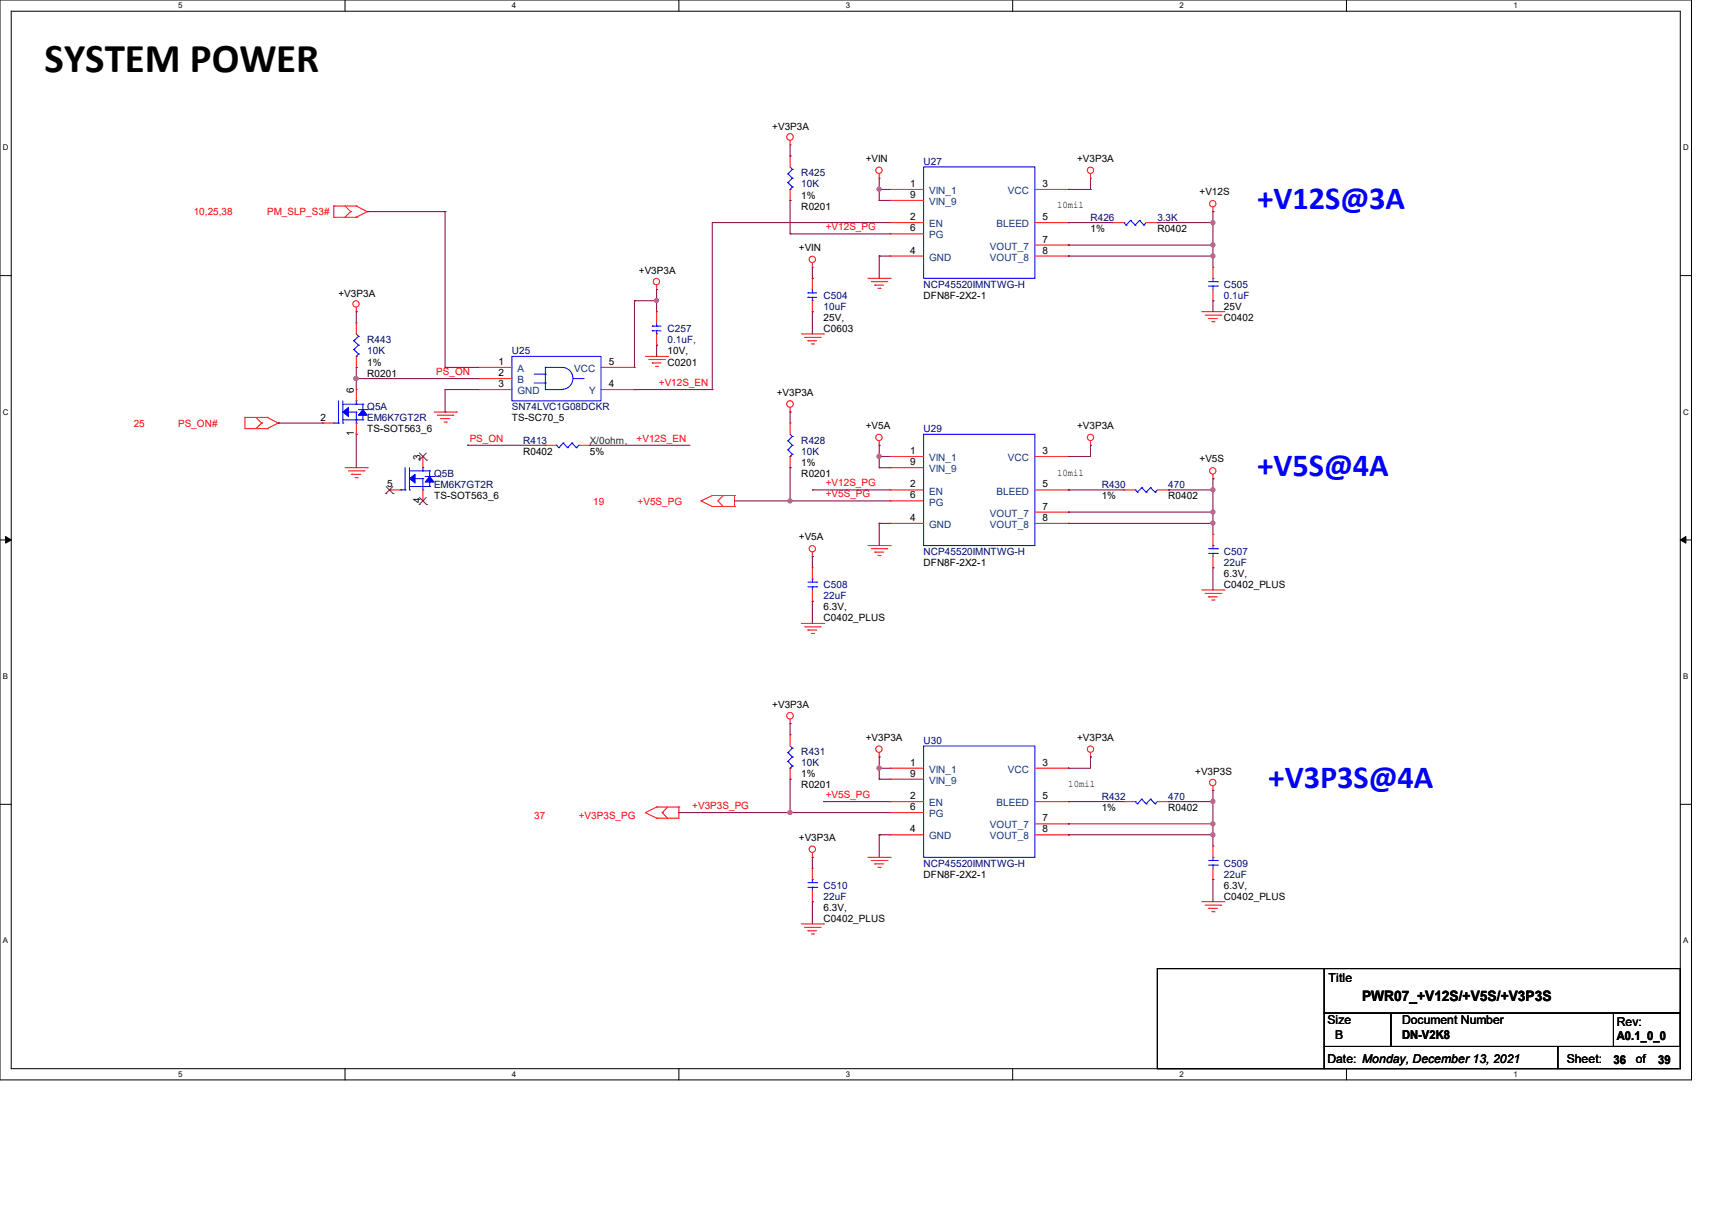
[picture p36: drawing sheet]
<svg xmlns="http://www.w3.org/2000/svg" width="297mm" height="210mm" viewBox="0 0 297 210" stroke-linecap="round" stroke-linejoin="round" font-family="sans-serif">
<defs><g id="words">
<text font-size="7.1" x="7.7" y="12.6">SYSTEM POWER</text>
<g font-size="5.6" fill="#00f">
<text x="218.1" y="36.2">+V12S@3A</text>
<text x="218.1" y="82.5">+V5S@4A</text>
<text x="220.1" y="136.6">+V3P3S@4A</text>
</g>
<text font-size="2.5" x="236.3" y="173.6">PWR07_+V12S/+V5S/+V3P3S</text>
<g font-size="2.1">
<text x="230.5" y="170.3">Title</text>
<text x="230.3" y="177.6">Size</text>
<text x="243.2" y="177.6">Document Number</text>
<text x="280.5" y="178">Rev:</text>
<text x="230.3" y="184.4">Date: Monday, December 13, 2021</text>
<text x="231.6" y="180.1">B</text>
<text x="243.2" y="180.2">DN-V2K8</text>
<text x="271.8" y="184.4">Sheet:</text>
<text x="279.9" y="184.4">36</text>
<text x="280.5" y="180.4">A0.1_0_0</text>
<text x="283.8" y="184.4">of</text>
<text x="287.7" y="184.4">39</text>
</g>
<g font-size="1.7">
<text x="134" y="22.5">+V3P3A</text>
<text x="150.2" y="28.1">+VIN</text>
<text x="186.9" y="28.1">+V3P3A</text>
<text x="139" y="34.5">1%</text>
<text x="157.9" y="32.4">1</text>
<text x="157.9" y="34.3">9</text>
<text x="180.9" y="32.4">3</text>
<text x="208.1" y="33.9">+V12S</text>
<text x="139" y="36.4">R0201</text>
<text x="157.9" y="38.2">2</text>
<text x="157.9" y="40.1">6</text>
<text x="180.9" y="38.2">5</text>
<text x="183.4" y="36.2">10mil</text>
<text x="189.2" y="40.2">1%</text>
<text x="200.8" y="40.2">R0402</text>
<text x="110.8" y="47.6">+V3P3A</text>
<text x="138.6" y="43.5">+VIN</text>
<text x="157.9" y="44">4</text>
<text x="180.9" y="42.1">7</text>
<text x="180.9" y="44">8</text>
<text x="58.7" y="51.4">+V3P3A</text>
<text x="160.2" y="51.8">DFN8F-2X2-1</text>
<text x="212.3" y="53.8">25V</text>
<text x="142.9" y="57.6">C0603</text>
<text x="142.9" y="55.7">25V,</text>
<text x="212.3" y="55.7">C0402</text>
<text x="63.7" y="65.3">R0201</text>
<text x="63.7" y="63.4">1%</text>
<text x="86.5" y="63.3">1</text>
<text x="86.5" y="65.2">2</text>
<text x="105.6" y="63.3">5</text>
<text x="115.8" y="63.4">C0201</text>
<text x="115.8" y="61.5">10V,</text>
<text x="61.4" y="68.2" transform="rotate(-90 61.4 68.2)">6</text>
<text x="86.5" y="67.1">3</text>
<text x="105.6" y="67.1">4</text>
<text x="134.7" y="68.6">+V3P3A</text>
<text x="55.6" y="72.9">2</text>
<text x="61.4" y="75.7" transform="rotate(-90 61.4 75.7)">1</text>
<text x="63.7" y="75">TS-SOT563_6</text>
<text x="88.8" y="73.1">TS-SC70_5</text>
<text x="150.2" y="74.4">+V5A</text>
<text x="186.9" y="74.4">+V3P3A</text>
<text x="72.9" y="79.8" transform="rotate(-90 72.9 79.8)">3</text>
<text x="90.8" y="78.8">R0402</text>
<text x="102.3" y="78.8">5%</text>
<text x="139" y="82.7">R0201</text>
<text x="139" y="80.8">1%</text>
<text x="157.9" y="78.7">1</text>
<text x="157.9" y="80.7">9</text>
<text x="180.9" y="78.7">3</text>
<text x="183.4" y="82.5">10mil</text>
<text x="208.1" y="80.2">+V5S</text>
<text x="67.2" y="84.5">5</text>
<text x="72.9" y="87.3" transform="rotate(-90 72.9 87.3)">4</text>
<text x="75.3" y="86.6">TS-SOT563_6</text>
<text x="157.9" y="84.5">2</text>
<text x="157.9" y="86.4">6</text>
<text x="180.9" y="84.5">5</text>
<text x="180.9" y="88.4">7</text>
<text x="191.1" y="86.6">1%</text>
<text x="202.7" y="86.6">R0402</text>
<text x="138.6" y="93.7">+V5A</text>
<text x="157.9" y="90.3">4</text>
<text x="180.9" y="90.3">8</text>
<text x="160.2" y="98.1">DFN8F-2X2-1</text>
<text x="212.3" y="100.1">6.3V,</text>
<text x="142.9" y="105.9">6.3V,</text>
<text x="142.9" y="107.8">C0402_PLUS</text>
<text x="212.3" y="102">C0402_PLUS</text>
<text x="134" y="122.8">+V3P3A</text>
<text x="150.2" y="128.4">+V3P3A</text>
<text x="186.9" y="128.4">+V3P3A</text>
<text x="139" y="136.7">R0201</text>
<text x="139" y="134.8">1%</text>
<text x="157.9" y="132.8">1</text>
<text x="157.9" y="134.7">9</text>
<text x="180.9" y="132.8">3</text>
<text x="185.3" y="136.5">10mil</text>
<text x="207.3" y="134.4">+V3P3S</text>
<text x="157.9" y="138.6">2</text>
<text x="157.9" y="140.5">6</text>
<text x="180.9" y="138.6">5</text>
<text x="180.9" y="142.4">7</text>
<text x="191.1" y="140.6">1%</text>
<text x="202.7" y="140.6">R0402</text>
<text x="138.6" y="145.8">+V3P3A</text>
<text x="157.9" y="144.4">4</text>
<text x="180.9" y="144.4">8</text>
<text x="160.2" y="152.2">DFN8F-2X2-1</text>
<text x="212.3" y="154.1">6.3V,</text>
<text x="142.9" y="158">6.3V,</text>
<text x="142.9" y="159.9">C0402_PLUS</text>
<text x="212.3" y="156">C0402_PLUS</text>
</g>
<g font-size="1.7" fill="#000080">
<text x="160.2" y="28.7">U27</text>
<text x="139" y="30.6">R425</text>
<text x="139" y="32.5">10K</text>
<text x="189.2" y="38.3">R426</text>
<text x="200.8" y="38.3">3.3K</text>
<text x="142.9" y="51.8">C504</text>
<text x="142.9" y="53.8">10uF</text>
<text x="160.2" y="49.9">NCP45520IMNTWG-H</text>
<text x="212.3" y="49.9">C505</text>
<text x="212.3" y="51.8">0.1uF</text>
<text x="63.7" y="59.5">R443</text>
<text x="115.8" y="57.6">C257</text>
<text x="115.8" y="59.5">0.1uF,</text>
<text x="63.7" y="61.5">10K</text>
<text x="88.8" y="61.5">U25</text>
<text x="63.7" y="71.1">Q5A</text>
<text x="88.8" y="71.1">SN74LVC1G08DCKR</text>
<text x="63.7" y="73.1">EM6K7GT2R</text>
<text x="90.8" y="76.9">R413</text>
<text x="139" y="76.9">R428</text>
<text x="160.2" y="75">U29</text>
<text x="75.3" y="82.7">Q5B</text>
<text x="139" y="78.8">10K</text>
<text x="75.3" y="84.6">EM6K7GT2R</text>
<text x="191.1" y="84.6">R430</text>
<text x="202.7" y="84.6">470</text>
<text x="160.2" y="96.2">NCP45520IMNTWG-H</text>
<text x="212.3" y="96.2">C507</text>
<text x="212.3" y="98.1">22uF</text>
<text x="142.9" y="102">C508</text>
<text x="142.9" y="103.9">22uF</text>
<text x="139" y="131">R431</text>
<text x="160.2" y="129">U30</text>
<text x="139" y="132.9">10K</text>
<text x="191.1" y="138.7">R432</text>
<text x="202.7" y="138.7">470</text>
<text x="142.9" y="154.1">C510</text>
<text x="160.2" y="150.3">NCP45520IMNTWG-H</text>
<text x="212.3" y="150.3">C509</text>
<text x="212.3" y="152.2">22uF</text>
<text x="142.9" y="156">22uF</text>
</g>
<g font-size="1.7" fill="#004080">
<text x="161.2" y="33.7">VIN_1</text>
<text x="161.2" y="35.6">VIN_9</text>
<text x="174.9" y="33.7">VCC</text>
<text x="161.2" y="39.4">EN</text>
<text x="161.2" y="41.4">PG</text>
<text x="172.9" y="39.4">BLEED</text>
<text x="161.2" y="45.2">GND</text>
<text x="171.7" y="43.3">VOUT_7</text>
<text x="171.7" y="45.2">VOUT_8</text>
<text x="89.8" y="64.5">A</text>
<text x="99.6" y="64.5">VCC</text>
<text x="89.8" y="66.5">B</text>
<text x="89.8" y="68.4">GND</text>
<text x="102.2" y="68.4">Y</text>
<text x="161.2" y="80">VIN_1</text>
<text x="161.2" y="81.9">VIN_9</text>
<text x="174.9" y="80">VCC</text>
<text x="161.2" y="85.8">EN</text>
<text x="161.2" y="87.7">PG</text>
<text x="171.7" y="89.6">VOUT_7</text>
<text x="172.9" y="85.8">BLEED</text>
<text x="161.2" y="91.6">GND</text>
<text x="171.7" y="91.6">VOUT_8</text>
<text x="161.2" y="134">VIN_1</text>
<text x="161.2" y="135.9">VIN_9</text>
<text x="174.9" y="134">VCC</text>
<text x="161.2" y="139.8">EN</text>
<text x="161.2" y="141.7">PG</text>
<text x="171.7" y="143.7">VOUT_7</text>
<text x="172.9" y="139.8">BLEED</text>
<text x="161.2" y="145.6">GND</text>
<text x="171.7" y="145.6">VOUT_8</text>
</g>
<g font-size="1.7" fill="#f00">
<text x="33.6" y="37.3">10,25,38</text>
<text x="46.4" y="37.3">PM_SLP_S3#</text>
<text x="143.3" y="40">+V12S_PG</text>
<text x="75.7" y="65.1">PS_ON</text>
<text x="114.3" y="67">+V12S_EN</text>
<text x="23.2" y="74">25</text>
<text x="30.9" y="74">PS_ON#</text>
<text x="81.5" y="76.6">PS_ON</text>
<text x="110.4" y="76.6">+V12S_EN</text>
<text x="102.9" y="87.5">19</text>
<text x="110.6" y="87.5">+V5S_PG</text>
<text x="143.3" y="86.3">+V5S_PG</text>
<text x="143.3" y="84.4">+V12S_PG</text>
<text x="92.7" y="142">37</text>
<text x="100.4" y="142">+V3P3S_PG</text>
<text x="120.1" y="140.3">+V3P3S_PG</text>
<text x="143.3" y="138.4">+V5S_PG</text>
</g>
<text font-size="1.7" fill="#008000" x="102.3" y="76.9">X/0ohm,</text>
<g font-size="1.4">
<text x="30.9" y="1.4">5</text>
<text x="88.8" y="1.4">4</text>
<text x="146.7" y="1.4">3</text>
<text x="204.6" y="1.4">2</text>
<text x="262.6" y="1.4">1</text>
<text x=".5" y="26.1">D</text>
<text x="292" y="26.1">D</text>
<text x=".5" y="71.9">C</text>
<text x="292" y="71.9">C</text>
<text x=".5" y="117.8">B</text>
<text x="292" y="117.8">B</text>
<text x=".5" y="163.6">A</text>
<text x="292" y="163.6">A</text>
<text x="30.9" y="186.8">5</text>
<text x="88.8" y="186.8">4</text>
<text x="146.7" y="186.8">3</text>
<text x="204.6" y="186.8">2</text>
<text x="262.6" y="186.8">1</text>
</g>
</g></defs>
<path d="M0 0h293.5v187.3h-293.5zM1.9 1.9h289.6v183.4h-289.6z" fill="none" stroke="#000" stroke-width=".17"/>
<g fill="#fff">
<path d="M30.9 .2h.8v1.5h-.8z"/>
<path d="M30.9 185.5h.8v1.6h-.8z"/>
</g>
<path d="M59.9 0v1.9M59.9 185.3v2" fill="none" stroke="#000" stroke-width=".17"/>
<g fill="#fff">
<path d="M88.8 .2h.8v1.5h-.8z"/>
<path d="M88.8 185.5h.8v1.6h-.8z"/>
</g>
<path d="M117.8 0v1.9M117.8 185.3v2" fill="none" stroke="#000" stroke-width=".17"/>
<g fill="#fff">
<path d="M146.7 .2h.8v1.5h-.8z"/>
<path d="M146.7 185.5h.8v1.6h-.8z"/>
</g>
<path d="M175.7 0v1.9M175.7 185.3v2" fill="none" stroke="#000" stroke-width=".17"/>
<g fill="#fff">
<path d="M204.6 .2h.8v1.5h-.8z"/>
<path d="M204.6 185.5h.8v1.6h-.8z"/>
</g>
<path d="M233.6 0v1.9M233.6 185.3v2" fill="none" stroke="#000" stroke-width=".17"/>
<g fill="#fff">
<path d="M262.6 .2h.7v1.5h-.7z"/>
<path d="M262.6 185.5h.7v1.6h-.7z"/>
<path d="M.5 24.8h1v1.6h-1z"/>
<path d="M292 24.8h1v1.6h-1z"/>
<path d="M.5 70.7h1v1.5h-1z"/>
<path d="M292 70.7h1v1.5h-1z"/>
</g>
<path d="M0 47.8h1.9M291.5 47.8h2" fill="none" stroke="#000" stroke-width=".17"/>
<g fill="#fff">
<path d="M.5 116.5h.9v1.6h-.9z"/>
<path d="M292 116.5h.9v1.6h-.9z"/>
</g>
<path d="M0 93.6h1.9M291.5 93.6h2" fill="none" stroke="#000" stroke-width=".17"/>
<path d="M1 93l.9 .6-.9 .6zM291.5 93.6l1-.6v1.2z" fill="#000" stroke="#000" stroke-width=".17"/>
<g fill="#fff">
<path d="M.5 162.4h.9v1.5h-.9z"/>
<path d="M292 162.4h.9v1.5h-.9z"/>
</g>
<path d="M0 139.5h1.9M291.5 139.5h2M200.8 168h28.9v17.3h-28.9zM229.7 175.7h11.6v5.8h-11.6zM229.7 168h61.8v7.7h-61.8zM241.3 175.7h50.2v5.8h-50.2zM279.9 175.7h11.6v5.8h-11.6zM229.7 181.5h40.6v3.8h-40.6zM270.3 181.5h21.2v3.8h-21.2z" fill="none" stroke="#000" stroke-width=".17"/>
<g fill="none" stroke="#f00" stroke-width=".17">
<path d="M57.9 35.7h.1M57.9 35.7v2h3.9M57.9 35.7h3.9M59.9 35.7l.9 1M60.8 36.7h.1M60.8 36.7l-.9 1M61.8 37.7h.1M61.8 35.7h.1M61.8 35.7l1.9 1M63.7 36.7h.1M63.7 36.7l-1.9 1M137.1 25.1h.1"/>
<path d="M137.1 27.1h.1M137.1 34.8h.1M137.1 24.3v.8M137.1 27.1v1.9M137.1 32.9v1.9M152.5 30.9h.1M152.5 30.1v.8M154.4 32.9h.1M154.4 34.8h.1M154.4 38.6h.1M154.4 38.6h5.8M154.4 32.9h5.8"/>
<path d="M154.4 34.8h5.8M179.5 38.6h5.8M179.5 32.9h5.8M185.3 32.9h.1M185.3 38.6h.1M189.2 30.9h.1M189.2 30.1v.8M193 38.6h.1M193 38.6h2M198.8 38.6h2M200.8 38.6h.1M210.4 36.7h.1"/>
<path d="M210.4 35.9v.8M61.8 54.1h.1M61.8 56h.1M61.8 53.3v.8M61.8 56v1.9M113.9 50.2h.1M113.9 54.1h.1M113.9 59.9h.1M113.9 49.4v.8M113.9 54.1v1.9M113.9 57.9v2M139 57.9h3.9"/>
<path d="M139.6 58.5h2.7M140.2 59.1h.1M140.2 59.1h1.5M140.8 59.6h.3M140.9 46.4h.1M140.9 48.3h.1M140.9 54.1h.1M140.9 45.6v.8M140.9 48.3v1.9M140.9 52.2v1.9M141.1 59.6h.1M142.3 58.5h.1"/>
<path d="M142.9 57.9h.1M150.6 48.3h3.8M151.2 48.9h2.7M151.8 49.4h.1M151.8 49.4h1.5M152.3 50h.4M152.7 50h.1M153.9 48.9h.1M154.4 48.3h.1M154.4 40.6h.1M154.4 44.4h.1M154.4 40.6h5.8"/>
<path d="M154.4 44.4h5.8M179.5 44.4h5.8M179.5 42.5h5.8M185.3 42.5h.1M185.3 44.4h.1M208.5 54.1h3.8M209.1 54.7h2.7M209.7 55.2h.1M209.7 55.2h1.5M210.2 55.8h.4M210.4 52.2h.1M210.4 46.4h.1"/>
<path d="M210.4 46.4v1.9M210.4 50.2v2M210.6 55.8h.1M211.8 54.7h.1M212.3 54.1h.1M42.5 72.4h.1M42.5 72.4v1.9h3.9M42.5 72.4h3.9M44.4 72.4l1 1M45.4 73.4h.1M45.4 73.4l-1 .9M46.4 74.3h.1"/>
<path d="M46.4 72.4h.1M46.4 72.4l1.9 1M48.3 73.4h.1M48.3 73.4l-1.9 .9M56 73.4h.1M56 73.4h1.9M61.8 75.3h.1M61.8 67.6h.1M61.8 63.7h.1M61.8 61.8v1.9M61.8 67.6v1.9M61.8 73.4v1.9"/>
<path d="M73.4 79.2h.1M73.4 79.2v1.9M75.3 71.5h3.9M75.9 72h2.7M76.5 72.6h.1M76.5 72.6h1.5M77 73.2h.4M77.4 73.2h.1M78.6 72h.1M79.2 71.5h.1M83 63.7h.1M83 65.7h.1"/>
<path d="M83 67.6h.1M83 63.7h5.8M83 65.7h5.8M83 67.6h5.8M94.6 77.2h.1M94.6 77.2h1.9M100.4 77.2h1.9M102.3 77.2h.1M104.3 63.7h5.8M104.3 67.6h5.8M110.1 63.7h.1M110.1 67.6h.1"/>
<path d="M112 61.8h3.8M112.6 62.4h2.7M113.2 62.9h.1M113.2 62.9h1.5M113.7 63.5h.4M114.1 63.5h.1M115.3 62.4h.1M115.8 61.8h.1M137.1 71.5h.1M137.1 73.4h.1M137.1 70.7v.8M137.1 73.4v1.9"/>
<path d="M137.1 79.2v1.9M152.5 77.2h.1M152.5 76.5v.7M154.4 79.2h.1M154.4 79.2h5.8M179.5 79.2h5.8M185.3 79.2h.1M189.2 77.2h.1M189.2 76.5v.7M59.9 81.1h3.8M60.5 81.7h2.7M61 82.3h.1"/>
<path d="M61 82.3h1.6M61.6 82.8h.4M62 82.8h.1M63.2 81.7h.1M63.7 81.1h.1M67.6 85h.1M67.6 85h1.9M73.4 86.9h.1M73.4 85v1.9M121.6 86.9h.1M121.6 86.9l2 .9M123.6 87.8h.1"/>
<path d="M123.6 87.8h3.8M125.5 85.9h.1M125.5 87.8h.1M125.5 85.9l-1 1 1 .9M127.4 85.9h.1M127.4 87.8h.1M127.4 85.9h-3.8l-2 1M127.4 85.9v1.9M137.1 81.1h.1M140.9 96.5h.1M140.9 98.5h.1M140.9 95.8v.7"/>
<path d="M140.9 98.5v1.9M150.6 94.6h3.8M151.2 95.2h2.7M151.8 95.8h.1M151.8 95.8h1.5M152.3 96.4h.4M152.7 96.4h.1M153.9 95.2h.1M154.4 94.6h.1M154.4 81.1h.1M154.4 85h.1M154.4 86.9h.1"/>
<path d="M154.4 90.8h.1M154.4 81.1h5.8M154.4 85h5.8M154.4 86.9h5.8M154.4 90.8h5.8M179.5 85h5.8M179.5 90.8h5.8M179.5 88.8h5.8M185.3 85h.1M185.3 88.8h.1M185.3 90.8h.1M195 85h.1"/>
<path d="M195 85h1.9M200.8 85h1.9M202.7 85h.1M210.4 83h.1M210.4 98.5h.1M210.4 92.7h.1M210.4 82.3v.7M210.4 92.7v1.9M210.4 96.5v2M139 108.1h3.9M139.6 108.7h2.7M140.2 109.3h.1"/>
<path d="M140.2 109.3h1.5M140.8 109.9h.3M140.9 104.3h.1M140.9 102.3v2M141.1 109.9h.1M142.3 108.7h.1M142.9 108.1h.1M208.5 102.3h3.8M209.1 102.9h2.7M209.7 103.5h.1M209.7 103.5h1.5M210.2 104.1h.4"/>
<path d="M210.6 104.1h.1M211.8 102.9h.1M212.3 102.3h.1M113.9 140h.1M113.9 140h3.9M113.9 140l-1.9 .9M115.8 140l-.9 .9M117.8 140h.1M117.8 140v1.9h-3.9M137.1 125.5h.1M137.1 127.4h.1M137.1 135.1h.1"/>
<path d="M137.1 124.7v.8M137.1 127.4v2M137.1 133.2v1.9M152.5 131.3h.1M152.5 130.5v.8M154.4 133.2h.1M154.4 135.1h.1M154.4 139h.1M154.4 133.2h5.8M154.4 135.1h5.8M154.4 139h5.8M179.5 133.2h5.8"/>
<path d="M179.5 139h5.8M185.3 133.2h.1M185.3 139h.1M189.2 131.3h.1M189.2 130.5v.8M195 139h.1M195 139h1.9M200.8 139h1.9M202.7 139h.1M210.4 137.1h.1M210.4 136.3v.8M112 140.9h.1"/>
<path d="M112 140.9l1.9 1M113.9 141.9h.1M114.9 140.9h.1M114.9 140.9l.9 1M140.9 148.7h.1M140.9 156.4h.1M140.9 150.6h.1M140.9 147.9v.8M140.9 150.6v1.9M140.9 154.4v2M150.6 148.7h3.8M151.2 149.2h2.7"/>
<path d="M151.8 149.8h.1M151.8 149.8h1.5M152.3 150.4h.4M152.7 150.4h.1M153.9 149.2h.1M154.4 148.7h.1M154.4 140.9h.1M154.4 144.8h.1M154.4 140.9h5.8M154.4 144.8h5.8M179.5 144.8h5.8M179.5 142.9h5.8"/>
<path d="M185.3 142.9h.1M185.3 144.8h.1M208.5 156.4h3.8M209.1 157h2.7M209.7 157.5h.1M209.7 157.5h1.5M210.2 158.1h.4M210.4 152.5h.1M210.4 146.7h.1M210.4 146.7v2M210.4 150.6v1.9M210.6 158.1h.1"/>
<path d="M211.8 157h.1M212.3 156.4h.1M139 160.2h3.9M139.6 160.8h2.7M140.2 161.4h.1M140.2 161.4h1.5M140.8 162h.3M141.1 162h.1M142.3 160.8h.1M142.9 160.2h.1"/>
<circle cx="137.1" cy="23.7" r=".57"/>
<circle cx="152.5" cy="29.5" r=".55"/>
<circle cx="189.2" cy="29.5" r=".55"/>
<circle cx="210.4" cy="35.3" r=".55"/>
<circle cx="61.8" cy="52.7" r=".55"/>
<circle cx="113.9" cy="48.8" r=".55"/>
<circle cx="140.9" cy="45" r=".55"/>
<circle cx="137.1" cy="70.1" r=".57"/>
<circle cx="152.5" cy="75.9" r=".55"/>
<circle cx="189.2" cy="75.9" r=".55"/>
<circle cx="140.9" cy="95.2" r=".55"/>
<circle cx="210.4" cy="81.7" r=".55"/>
<circle cx="137.1" cy="124.1" r=".57"/>
<circle cx="152.5" cy="129.9" r=".55"/>
<circle cx="189.2" cy="129.9" r=".55"/>
<circle cx="210.4" cy="135.7" r=".55"/>
<circle cx="140.9" cy="147.3" r=".55"/>
</g>
<g fill="none" stroke="#00f" stroke-width=".17">
<path d="M136.7 30.1h.1M136.7 31.7h.1M136.7 31.7l.8 .7M136.7 30.1l.8 .8M137.1 32.9h.1M137.1 29l.4 .4M137.5 32.4h.1M137.5 29.4h.1M137.5 30.9h.1M137.5 32.4l-.4 .5M137.5 29.4l-.8 .7M137.5 30.9l-.8 .8"/>
<path d="M160.2 29h19.3v19.3h-19.3zM195 38.6h.1M195 38.6l.4 .4M195.4 39h.1M196.1 38.2h.1M196.1 38.2l-.7 .8M196.1 38.2l.8 .8M196.9 39h.1M197.7 38.2h.1M197.7 38.2l.8 .8M197.7 38.2l-.8 .8M198.5 39h.1"/>
<path d="M198.8 38.6l-.3 .4M61.4 59.1h.1M61.4 59.1l.8 .8M61.8 57.9l.4 .4M62.2 58.3h.1M62.2 59.9h.1M62.2 58.3l-.8 .8M62.2 59.9l-.8 .7M113.2 57.4h.1M113.2 56.6h.1M113.2 57.4h1.5M113.2 56.6h1.5"/>
<path d="M113.9 57.9h.1M113.9 56.6h.1M113.9 56v.6M113.9 57.4v.5M140.2 51.6h.1M140.2 50.8h.1M140.2 51.6h1.5M140.2 50.8h1.5M140.9 52.2h.1M140.9 50.8h.1M140.9 50.2v.6M140.9 51.6v.6"/>
<path d="M209.7 48.9h1.5M209.7 49.6h1.5M210.4 48.3h.1M210.4 49.6h.1M210.4 48.3v.6M210.4 49.6v.6M211.2 48.9h.1M211.2 49.6h.1M57.9 73.4h.1M57.9 73.4h.8M58.7 73.4h.1M58.7 69.5v3.9"/>
<path d="M59.5 73.4h.1M59.5 69.5v3.9M59.5 70.1h3.4M59.5 72.8h3.4M60.5 71.5h1.3M61.4 60.6h.1M61.4 60.6l.8 .8M61.8 70.1h.1M61.8 72.8h.1M61.8 71.5h.1M61.8 73.4h.1M61.8 69.5h.1"/>
<path d="M61.8 61.8h.1M61.8 69.5v.6M61.8 71.5v1.9M62.2 61.4h.1M62.2 71h1.5M62.2 61.4l-.4 .4M62.9 72.8h.1M62.9 72h.1M62.9 70.1h.1M62.9 71h.1M62.9 70.1v.9M62.9 72v.8"/>
<path d="M63.7 71h.1M88.8 61.8h15.5v7.7h-15.5zM92.7 64.9h1.9M92.7 66.4h1.9M94.6 67.6h.1M94.6 63.7h.1M94.6 64.9h.1M94.6 66.4h.1M94.6 63.7h2.9a1.9 1.9 0 0 1 1.9 1.9 1.9 1.9 0 0 1-1.9 1.9M94.6 63.7v3.9M94.6 67.6h2.9M96.5 77.2h.1"/>
<path d="M96.5 77.2l.4 .4M96.9 77.6h.1M97.5 67.6h.1M97.7 76.8h.1M97.7 76.8l-.8 .8M97.7 76.8l.8 .8M98.5 77.6h.1M99.2 76.8h.1M99.2 76.8l.8 .8M99.2 76.8l-.7 .8M99.4 65.7h1.8M100 77.6h.1"/>
<path d="M100.4 77.2l-.4 .4M101.2 65.7h.1M136.7 76.5h.1M136.7 78h.1M136.7 78l.8 .8M136.7 76.5l.8 .7M137.1 79.2h.1M137.1 75.3l.4 .4M137.5 78.8h.1M137.5 75.7h.1M137.5 77.2h.1M137.5 78.8l-.4 .4"/>
<path d="M137.5 75.7l-.8 .8M137.5 77.2l-.8 .8M160.2 75.3h19.3v19.3h-19.3zM69.5 85h.1M69.5 85h.8M70.3 85h.1M70.3 81.1v3.9M71 85h.1M71 81.1v3.9M71 81.7h3.5M71 84.4h3.5M72 83h1.4"/>
<path d="M73.4 81.7h.1M73.4 84.4h.1M73.4 83h.1M73.4 85h.1M73.4 81.1h.1M73.4 81.1v.6M73.4 83v2M73.7 82.6h1.6M74.5 84.4h.1M74.5 83.6h.1M74.5 81.7h.1M74.5 82.6h.1"/>
<path d="M74.5 81.7v.9M74.5 83.6v.8M75.3 82.6h.1M196.9 85h.1M196.9 85l.4 .3M197.3 85.3h.1M198.1 84.6h.1M198.1 84.6l-.8 .7M198.1 84.6l.7 .7M198.8 85.3h.1M199.6 84.6h.1M199.6 84.6l.8 .7"/>
<path d="M199.6 84.6l-.8 .7M200.4 85.3h.1M200.8 85l-.4 .3M209.7 95.2h1.5M209.7 96h1.5M210.4 94.6h.1M210.4 96h.1M210.4 94.6v.6M210.4 96v.5M211.2 95.2h.1M211.2 96h.1M140.2 101h1.5"/>
<path d="M140.2 101.8h1.5M140.9 100.4h.1M140.9 101.8h.1M140.9 100.4v.6M140.9 101.8v.5M141.7 101h.1M141.7 101.8h.1M136.7 130.5h.1M136.7 132h.1M136.7 132l.8 .8M136.7 130.5l.8 .8M137.1 133.2h.1"/>
<path d="M137.1 129.4l.4 .4M137.5 132.8h.1M137.5 129.8h.1M137.5 131.3h.1M137.5 132.8l-.4 .4M137.5 129.8l-.8 .7M137.5 131.3l-.8 .7M160.2 129.4h19.3v19.3h-19.3zM196.9 139h.1M196.9 139l.4 .4M197.3 139.4h.1M198.1 138.6h.1"/>
<path d="M198.1 138.6l-.8 .8M198.1 138.6l.7 .8M198.8 139.4h.1M199.6 138.6h.1M199.6 138.6l.8 .8M199.6 138.6l-.8 .8M200.4 139.4h.1M200.8 139l-.4 .4M140.2 153.1h1.5M140.2 153.9h1.5M140.9 152.5h.1M140.9 153.9h.1"/>
<path d="M140.9 152.5v.6M140.9 153.9v.5M141.7 153.1h.1M141.7 153.9h.1M209.7 149.2h1.5M209.7 150h1.5M210.4 148.7h.1M210.4 150h.1M210.4 148.7v.5M210.4 150v.6M211.2 149.2h.1M211.2 150h.1"/>
</g>
<g fill="#00f" stroke="#00f" stroke-width=".17">
<path d="M59.5 71.5l1-.8v1.5z" fill-rule="evenodd"/>
<path d="M62.9 71l.8 1h-1.5z" fill-rule="evenodd"/>
<path d="M71 83l1-.7v1.5z" fill-rule="evenodd"/>
<path d="M74.5 82.6l.8 1h-1.6z" fill-rule="evenodd"/>
</g>
<path d="M72.7 79.8h.1M72.8 78.6l1.2 1.2M74 78.6l-1.3 1.2M74 79.8h.1M66.9 85.6h.1M67 84.4l1.2 1.2M68.2 84.4l-1.3 1.2M68.2 85.6h.1M72.7 87.5h.1M72.8 86.3l1.2 1.2M74 86.3l-1.3 1.2M74 87.5h.1" fill="none" stroke="#804000" stroke-width=".17"/>
<g fill="none" stroke="#800040" stroke-width=".17">
<path d="M63.7 36.7h.1M63.7 36.7h13.5M77.2 36.7h.1M77.2 36.7v27M123.6 38.6h.1M123.6 38.6h30.8M123.6 38.6v29M137.1 34.8h.1M137.1 27.1h.1M137.1 25.1v2M137.1 34.8v5.8M152.5 32.9h.1"/>
<path d="M152.5 34.8h.1M152.5 30.9v3.9M152.5 32.9h1.9M152.5 34.8h1.9M185.3 32.9h.1M185.3 38.6h.1M185.3 32.9h3.9M185.3 38.6h7.7M189.2 32.9h.1M189.2 30.9v2M200.8 38.6h.1M200.8 38.6h9.6"/>
<path d="M210.4 36.7h.1M210.4 38.6h.1M210.4 36.7v9.7M61.8 54.1h.1M61.8 54.1v1.9M110.1 52.2h.1M110.1 52.2v11.5M110.1 52.2h3.8M113.9 50.2h.1M113.9 52.2h.1M113.9 59.9h.1M113.9 50.2v3.9"/>
<path d="M113.9 59.9v1.9M137.1 40.6h.1M137.1 40.6h17.3M140.9 48.3h.1M140.9 54.1h.1M140.9 46.4v1.9M140.9 54.1v3.8M152.5 44.4h.1M152.5 44.4v3.9M152.5 44.4h1.9M185.3 42.5h.1M185.3 44.4h.1"/>
<path d="M185.3 42.5h25.1M185.3 44.4h25.1M210.4 42.5h.1M210.4 44.4h.1M210.4 52.2h.1M210.4 52.2v1.9M48.3 73.4h.1M48.3 73.4h7.7M61.8 75.3h.1M61.8 63.7h.1M61.8 65.7h.1M61.8 63.7v3.9"/>
<path d="M61.8 75.3v5.8M61.8 65.7h21.2M77.2 63.7h.1M77.2 67.6h.1M77.2 71.5h.1M77.2 67.6h5.8M77.2 67.6v3.9M77.2 63.7h5.8M81.1 77.2h.1M81.1 77.2h13.5M102.3 77.2h.1M102.3 77.2h17.4"/>
<path d="M110.1 67.6h.1M110.1 67.6h13.5M123.6 67.6h.1M137.1 71.5h.1M137.1 71.5v1.9M152.5 77.2h.1M152.5 79.2h.1M152.5 77.2v3.9M152.5 79.2h1.9M185.3 79.2h.1M189.2 77.2h.1M189.2 77.2v2h-3.9"/>
<path d="M127.4 86.9h27M137.1 81.1h.1M137.1 86.9h.1M137.1 81.1v5.8M140.9 85h.1M140.9 96.5h.1M140.9 85h13.5M140.9 96.5v2M152.5 81.1h.1M152.5 90.8h.1M152.5 90.8v3.8M152.5 81.1h1.9"/>
<path d="M152.5 90.8h1.9M185.3 85h.1M185.3 88.8h.1M185.3 90.8h.1M185.3 85h9.7M185.3 88.8h25.1M185.3 90.8h25.1M202.7 85h.1M202.7 85h7.7M210.4 83h.1M210.4 85h.1M210.4 88.8h.1"/>
<path d="M210.4 90.8h.1M210.4 98.5h.1M210.4 83v9.7M210.4 98.5v3.8M140.9 104.3h.1M140.9 104.3v3.8M137.1 125.5h.1M137.1 135.1h.1M137.1 125.5v1.9M137.1 135.1v5.8M142.9 139h.1M142.9 139h11.5"/>
<path d="M152.5 131.3h.1M152.5 133.2h.1M152.5 135.1h.1M152.5 131.3v3.8M152.5 133.2h1.9M152.5 135.1h1.9M185.3 133.2h.1M185.3 139h.1M185.3 139h9.7M189.2 131.3h.1M189.2 131.3v1.9h-3.9M202.7 139h.1"/>
<path d="M202.7 139h7.7M210.4 137.1h.1M210.4 139h.1M210.4 137.1v9.6M117.8 140.9h.1M117.8 140.9h36.6M137.1 140.9h.1M140.9 156.4h.1M140.9 148.7h.1M140.9 148.7v1.9M140.9 156.4v3.8M152.5 144.8h.1"/>
<path d="M152.5 144.8v3.9M152.5 144.8h1.9M185.3 142.9h.1M185.3 144.8h.1M185.3 142.9h25.1M185.3 144.8h25.1M210.4 142.9h.1M210.4 144.8h.1M210.4 152.5h.1M210.4 152.5v3.9"/>
</g>
<g fill="#f0f" stroke="#f0f" stroke-width=".17">
<circle cx="152.5" cy="32.8" r=".36"/>
<circle cx="210.4" cy="38.6" r=".36"/>
<circle cx="210.4" cy="42.5" r=".36"/>
<circle cx="210.4" cy="44.4" r=".36"/>
<circle cx="152.5" cy="79.1" r=".36"/>
<circle cx="210.4" cy="84.9" r=".36"/>
<circle cx="137.1" cy="86.9" r=".36"/>
<circle cx="210.4" cy="88.8" r=".36"/>
<circle cx="210.4" cy="90.7" r=".36"/>
<circle cx="152.5" cy="133.2" r=".36"/>
<circle cx="210.4" cy="142.9" r=".36"/>
<circle cx="210.4" cy="139" r=".36"/>
<circle cx="137.1" cy="140.9" r=".36"/>
<circle cx="210.4" cy="144.8" r=".36"/>
<circle cx="61.8" cy="65.6" r=".37"/>
<circle cx="113.9" cy="52.1" r=".36"/>
</g>
<use href="#words"/>
</svg>
